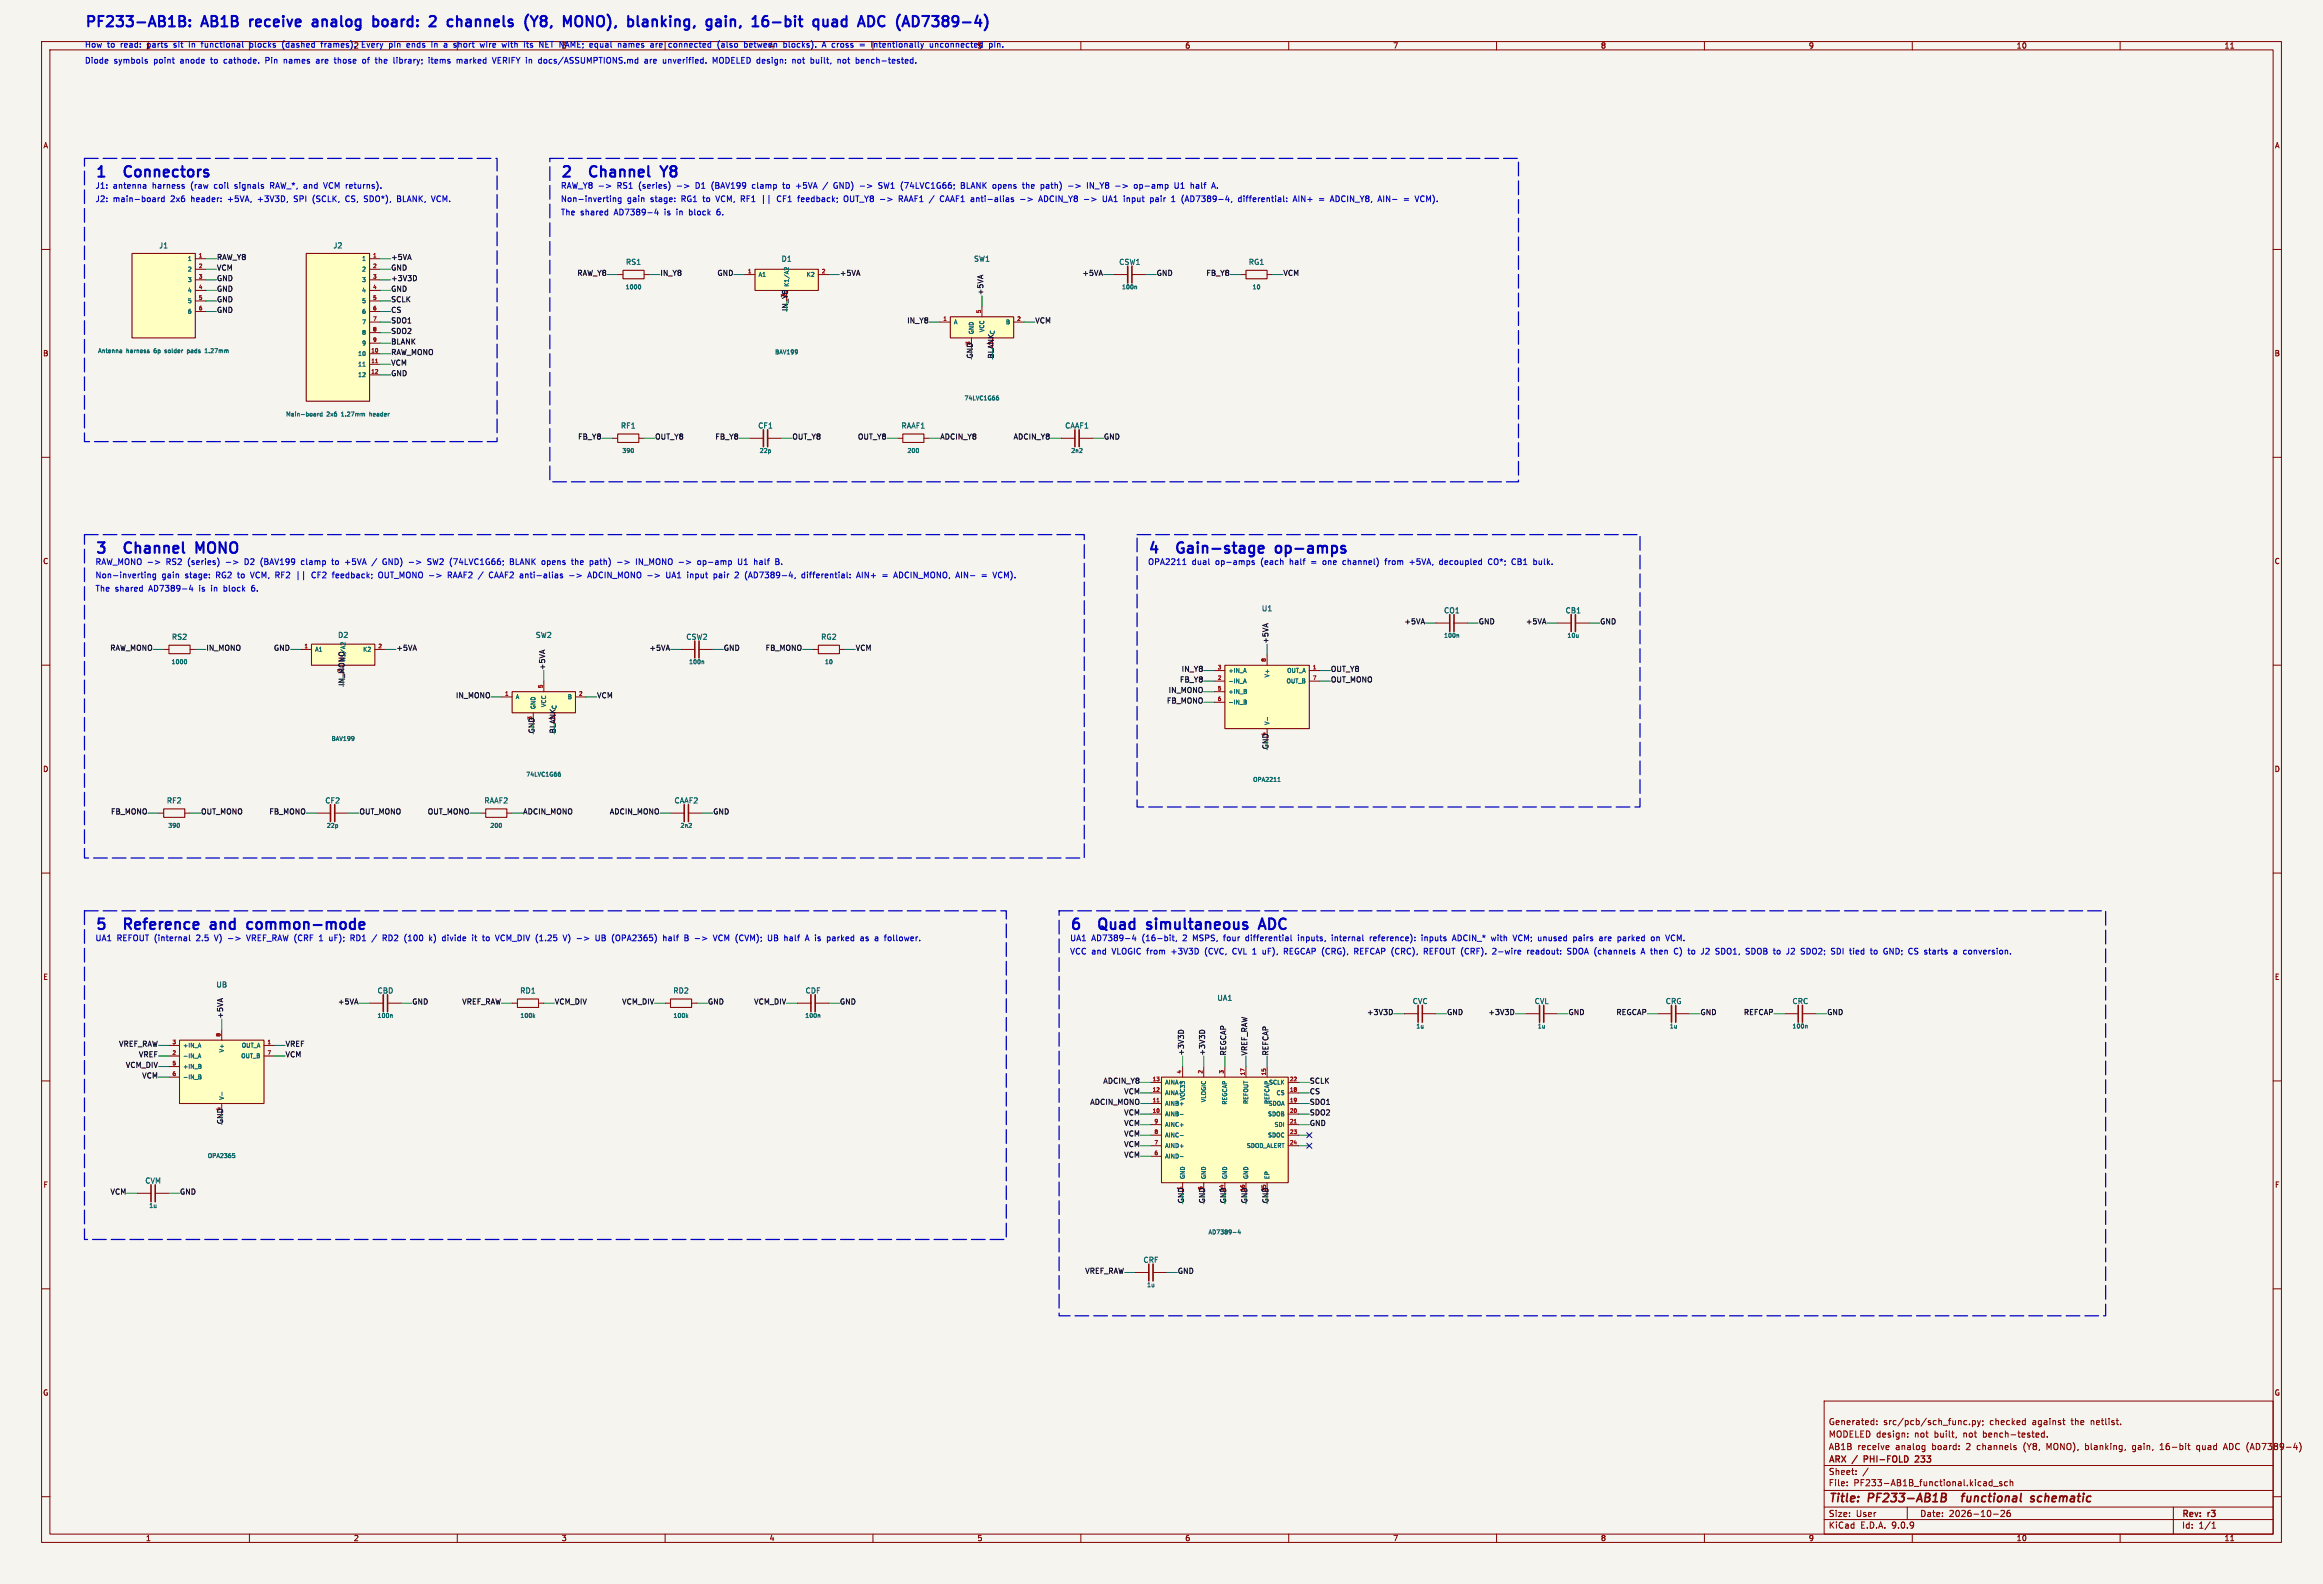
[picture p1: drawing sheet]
<svg xmlns="http://www.w3.org/2000/svg" width="559mm" height="381mm" viewBox="0 0 559 381" stroke-linecap="round" stroke-linejoin="round" font-family="sans-serif">
<defs><g id="words">
<g font-size="3.5" fill="#0000c2">
<text x="20.3" y="7.8">PF233-AB1B:</text>
<text x="48.8" y="7.8">AB1B</text>
<text x="61.2" y="7.8">receive</text>
<text x="77.4" y="7.8">analog</text>
<text x="92.9" y="7.8">board:</text>
<text x="107.6" y="7.8">2</text>
<text x="112.9" y="7.8">channels</text>
<text x="132.4" y="7.8">(Y8,</text>
<text x="142.7" y="7.8">MONO),</text>
<text x="159.2" y="7.8">blanking,</text>
<text x="179.1" y="7.8">gain,</text>
<text x="191.2" y="7.8">16-bit</text>
<text x="206.8" y="7.8">quad</text>
<text x="218.8" y="7.8">ADC</text>
<text x="228.8" y="7.8">(AD7389-4)</text>
<text x="22.9" y="43.9">1</text>
<text x="31.2" y="43.9">Connectors</text>
<text x="134.8" y="43.9">2</text>
<text x="143.1" y="43.9">Channel</text>
<text x="161.3" y="43.9">Y8</text>
<text x="22.9" y="134.4">3</text>
<text x="31.2" y="134.4">Channel</text>
<text x="49.4" y="134.4">MONO</text>
<text x="276.1" y="134.4">4</text>
<text x="284.4" y="134.4">Gain-stage</text>
<text x="309.1" y="134.4">op-amps</text>
<text x="22.9" y="224.9">5</text>
<text x="31.2" y="224.9">Reference</text>
<text x="52.9" y="224.9">and</text>
<text x="62.7" y="224.9">common-mode</text>
<text x="257.3" y="224.9">6</text>
<text x="265.6" y="224.9">Quad</text>
<text x="278.1" y="224.9">simultaneous</text>
<text x="306.2" y="224.9">ADC</text>
</g>
<g font-size="2.8" fill="#840000">
<text x="439.8" y="361.9">Title:</text>
<text x="449.5" y="361.9">PF233-AB1B</text>
<text x="473.6" y="361.9">functional</text>
<text x="491" y="361.9">schematic</text>
</g>
<g font-size="2.1" fill="#840000">
<text x="439.8" y="346">MODELED design:</text>
<text x="439.8" y="343">Generated:</text>
<text x="453" y="343">src/pcb/sch_func.py;</text>
<text x="460.6" y="346">not</text>
<text x="465.5" y="346">built,</text>
<text x="472.6" y="346">not</text>
<text x="477.4" y="346">bench-tested.</text>
<text x="478.7" y="343">checked</text>
<text x="489.1" y="343">against</text>
<text x="498.6" y="343">the</text>
<text x="503.4" y="343">netlist.</text>
<text x="439.8" y="352.2">ARX</text>
<text x="439.8" y="349">AB1B</text>
<text x="445.8" y="352.2">/</text>
<text x="446.8" y="349">receive</text>
<text x="449.1" y="352.2">PHI-FOLD</text>
<text x="456" y="349">analog</text>
<text x="462" y="352.2">233</text>
<text x="464.9" y="349">board:</text>
<text x="473.3" y="349">2</text>
<text x="476" y="349">channels</text>
<text x="487.3" y="349">(Y8,</text>
<text x="493" y="349">MONO),</text>
<text x="502.5" y="349">blanking,</text>
<text x="514" y="349">gain,</text>
<text x="520.8" y="349">16-bit</text>
<text x="529.7" y="349">quad</text>
<text x="536.5" y="349">ADC (AD7389-4)</text>
<text x="439.8" y="357.7">File:</text>
<text x="439.8" y="355">Sheet:</text>
<text x="445.9" y="357.7">PF233-AB1B_functional.kicad_sch</text>
<text x="439.8" y="365.1">Size:</text>
<text x="446.5" y="365.1">User</text>
<text x="461.8" y="365.1">Date:</text>
<text x="468.8" y="365.1">2026-10-26</text>
<text x="524.8" y="365.3">Rev:</text>
<text x="531.2" y="365.3">r3</text>
<text x="439.8" y="367.9">KiCad</text>
<text x="447.5" y="367.9">E.D.A.</text>
<text x="455.1" y="367.9">9.0.9</text>
<text x="524.8" y="367.9">Id:</text>
<text x="528.9" y="367.9">1/1</text>
</g>
<g font-size="1.9" fill="#0000c2">
<text x="20.3" y="11.8">How</text>
<text x="25.8" y="11.8">to</text>
<text x="29.1" y="11.8">read:</text>
<text x="42.2" y="11.8">sit</text>
<text x="46" y="11.8">in</text>
<text x="49.2" y="11.8">functional</text>
<text x="61" y="11.8">blocks</text>
<text x="68.9" y="11.8">(dashed</text>
<text x="78.5" y="11.8">frames).2</text>
<text x="88.5" y="11.8">Every</text>
<text x="95.2" y="11.8">pin</text>
<text x="99.6" y="11.8">ends</text>
<text x="105.8" y="11.8">in</text>
<text x="108.9" y="11.8">a</text>
<text x="111.4" y="11.8">short</text>
<text x="118" y="11.8">wire</text>
<text x="123.5" y="11.8">with</text>
<text x="128.9" y="11.8">its</text>
<text x="132.8" y="11.8">NET NAME; equal</text>
<text x="152.2" y="11.8">names</text>
<text x="160.2" y="11.8">are</text>
<text x="164.8" y="11.8">connected</text>
<text x="176.7" y="11.8">(also</text>
<text x="183.3" y="11.8">between</text>
<text x="192.9" y="11.8">blocks).</text>
<text x="202.5" y="11.8">A cross</text>
<text x="211.8" y="11.8">=</text>
<text x="214.7" y="11.8">intentionally</text>
<text x="229" y="11.8">unconnected</text>
<text x="20.3" y="15.6">Diode</text>
<text x="27.4" y="15.6">symbols</text>
<text x="37.1" y="15.6">point</text>
<text x="43.6" y="15.6">anode</text>
<text x="51.1" y="15.6">to</text>
<text x="54.4" y="15.6">cathode.</text>
<text x="64.6" y="15.6">Pin</text>
<text x="69.2" y="15.6">names</text>
<text x="77.1" y="15.6">are</text>
<text x="81.7" y="15.6">those</text>
<text x="88.6" y="15.6">of</text>
<text x="91.9" y="15.6">the</text>
<text x="96.4" y="15.6">library;</text>
<text x="105.1" y="15.6">items</text>
<text x="112" y="15.6">marked</text>
<text x="120.8" y="15.6">VERIFY in</text>
<text x="132.2" y="15.6">docs/ASSUMPTIONS.md</text>
<text x="157.9" y="15.6">are</text>
<text x="162.5" y="15.6">unverified.</text>
<text x="174.7" y="15.6">MODELED design:</text>
<text x="194.2" y="15.6">not</text>
<text x="198.7" y="15.6">built,</text>
<text x="205.4" y="15.6">not</text>
<text x="210" y="15.6">bench-tested.</text>
<text x="22.9" y="45.7">J1:</text>
<text x="27.2" y="45.7">antenna</text>
<text x="36.7" y="45.7">harness</text>
<text x="46.1" y="45.7">(raw</text>
<text x="51.9" y="45.7">coil</text>
<text x="57" y="45.7">signals</text>
<text x="65.7" y="45.7">RAW_*, and</text>
<text x="79" y="45.7">VCM returns).</text>
<text x="134.8" y="45.7">RAW_Y8 -&gt;</text>
<text x="148.6" y="45.7">RS1</text>
<text x="153.9" y="45.7">(series)</text>
<text x="167.9" y="45.7">D1</text>
<text x="171.9" y="45.7">(BAV199</text>
<text x="181.9" y="45.7">clamp</text>
<text x="189.4" y="45.7">to</text>
<text x="192.7" y="45.7">+5VA</text>
<text x="202.2" y="45.7">GND)</text>
<text x="208.6" y="45.7">-&gt;</text>
<text x="213.3" y="45.7">SW1 (74LVC1G66;</text>
<text x="233.5" y="45.7">BLANK</text>
<text x="241.3" y="45.7">opens</text>
<text x="248.7" y="45.7">the</text>
<text x="253.2" y="45.7">path)</text>
<text x="264.7" y="45.7">IN_Y8</text>
<text x="271.7" y="45.7">-&gt;</text>
<text x="276.4" y="45.7">op-amp</text>
<text x="286.3" y="45.7">U1</text>
<text x="290.3" y="45.7">half</text>
<text x="22.9" y="48.9">J2:</text>
<text x="27.2" y="48.9">main-board</text>
<text x="41.1" y="48.9">2x6</text>
<text x="46.2" y="48.9">header:</text>
<text x="55.2" y="48.9">+5VA,</text>
<text x="62.5" y="48.9">+3V3D,</text>
<text x="71.5" y="48.9">SPI</text>
<text x="76.1" y="48.9">(SCLK,</text>
<text x="84.2" y="48.9">CS,</text>
<text x="88.9" y="48.9">SDO*),</text>
<text x="97" y="48.9">BLANK,</text>
<text x="105.5" y="48.9">VCM.</text>
<text x="134.8" y="48.9">Non-inverting</text>
<text x="134.8" y="52.1">The</text>
<text x="139.6" y="52.1">shared</text>
<text x="147.8" y="52.1">AD7389-4</text>
<text x="150.9" y="48.9">gain</text>
<text x="156.6" y="48.9">stage:</text>
<text x="160.1" y="52.1">is</text>
<text x="163.1" y="52.1">in</text>
<text x="164.1" y="48.9">RG1</text>
<text x="166.3" y="52.1">block</text>
<text x="169.5" y="48.9">to</text>
<text x="172.8" y="48.9">VCM, RF1</text>
<text x="173.1" y="52.1">6.</text>
<text x="184.1" y="48.9">||</text>
<text x="188" y="48.9">CF1</text>
<text x="193.2" y="48.9">feedback;</text>
<text x="204.4" y="48.9">OUT_Y8 -&gt;</text>
<text x="218" y="48.9">RAAF1 /</text>
<text x="228.3" y="48.9">CAAF1 anti-alias</text>
<text x="252.6" y="48.9">ADCIN_Y8</text>
<text x="263.6" y="48.9">-&gt;</text>
<text x="268.3" y="48.9">UA1</text>
<text x="273.6" y="48.9">input</text>
<text x="280.1" y="48.9">pair</text>
<text x="285.4" y="48.9">1</text>
<text x="288" y="48.9">(AD7389-4,</text>
<text x="301.8" y="48.9">differential:</text>
<text x="315.2" y="48.9">AIN+</text>
<text x="321.6" y="48.9">=</text>
<text x="324.5" y="48.9">ADCIN_Y8,</text>
<text x="342.5" y="48.9">=</text>
<text x="345.5" y="48.9">VCM).</text>
<text x="22.9" y="136.2">RAW_MONO -&gt;</text>
<text x="40.1" y="136.2">RS2</text>
<text x="45.4" y="136.2">(series)</text>
<text x="59.4" y="136.2">D2</text>
<text x="63.4" y="136.2">(BAV199</text>
<text x="73.4" y="136.2">clamp</text>
<text x="80.9" y="136.2">to</text>
<text x="84.3" y="136.2">+5VA</text>
<text x="93.7" y="136.2">GND)</text>
<text x="100.1" y="136.2">-&gt;</text>
<text x="104.8" y="136.2">SW2 (74LVC1G66;</text>
<text x="125" y="136.2">BLANK</text>
<text x="132.8" y="136.2">opens</text>
<text x="140.2" y="136.2">the</text>
<text x="144.7" y="136.2">path)</text>
<text x="156.2" y="136.2">IN_MONO -&gt;</text>
<text x="171.4" y="136.2">op-amp</text>
<text x="181.3" y="136.2">U1</text>
<text x="185.3" y="136.2">half</text>
<text x="276.1" y="136.2">OPA2211</text>
<text x="286.7" y="136.2">dual</text>
<text x="292.5" y="136.2">op-amps</text>
<text x="303.5" y="136.2">(each</text>
<text x="310.6" y="136.2">half</text>
<text x="315.9" y="136.2">=</text>
<text x="318.9" y="136.2">one</text>
<text x="323.9" y="136.2">channel)</text>
<text x="334.3" y="136.2">from</text>
<text x="340.3" y="136.2">+5VA,</text>
<text x="347.7" y="136.2">decoupled</text>
<text x="359.6" y="136.2">CO*;</text>
<text x="365.5" y="136.2">CB1</text>
<text x="370.8" y="136.2">bulk.</text>
<text x="22.9" y="139.4">Non-inverting</text>
<text x="22.9" y="142.6">The</text>
<text x="27.6" y="142.6">shared</text>
<text x="35.9" y="142.6">AD7389-4</text>
<text x="38.9" y="139.4">gain</text>
<text x="44.6" y="139.4">stage:</text>
<text x="48.1" y="142.6">is</text>
<text x="51.2" y="142.6">in</text>
<text x="52.2" y="139.4">RG2</text>
<text x="54.3" y="142.6">block</text>
<text x="57.6" y="139.4">to</text>
<text x="60.9" y="139.4">VCM, RF2</text>
<text x="61.2" y="142.6">6.</text>
<text x="72.2" y="139.4">||</text>
<text x="76.1" y="139.4">CF2</text>
<text x="81.3" y="139.4">feedback;</text>
<text x="92.5" y="139.4">OUT_MONO -&gt;</text>
<text x="109.5" y="139.4">RAAF2 /</text>
<text x="119.8" y="139.4">CAAF2 anti-alias</text>
<text x="144.1" y="139.4">ADCIN_MONO -&gt;</text>
<text x="163.3" y="139.4">UA1</text>
<text x="168.5" y="139.4">input</text>
<text x="175" y="139.4">pair</text>
<text x="180.4" y="139.4">2</text>
<text x="182.9" y="139.4">(AD7389-4,</text>
<text x="196.8" y="139.4">differential:</text>
<text x="210.2" y="139.4">AIN+</text>
<text x="216.5" y="139.4">=</text>
<text x="219.5" y="139.4">ADCIN_MONO, AIN-</text>
<text x="240.9" y="139.4">=</text>
<text x="243.9" y="139.4">VCM).</text>
<text x="22.9" y="226.7">UA1</text>
<text x="28.1" y="226.7">REFOUT (internal</text>
<text x="47.5" y="226.7">2.5</text>
<text x="52" y="226.7">V)</text>
<text x="55.4" y="226.7">-&gt;</text>
<text x="60.1" y="226.7">VREF_RAW (CRF</text>
<text x="80.5" y="226.7">uF);</text>
<text x="85.8" y="226.7">RD1</text>
<text x="91.1" y="226.7">/</text>
<text x="93.9" y="226.7">RD2</text>
<text x="99.2" y="226.7">(100</text>
<text x="105.4" y="226.7">k)</text>
<text x="108.7" y="226.7">divide</text>
<text x="116.1" y="226.7">it</text>
<text x="118.8" y="226.7">to</text>
<text x="122.1" y="226.7">VCM_DIV (1.25</text>
<text x="142.1" y="226.7">-&gt;</text>
<text x="146.8" y="226.7">UB</text>
<text x="150.9" y="226.7">(OPA2365)</text>
<text x="163.4" y="226.7">half</text>
<text x="168.8" y="226.7">B -&gt;</text>
<text x="176.1" y="226.7">VCM (CVM);</text>
<text x="189.5" y="226.7">UB</text>
<text x="193.6" y="226.7">half</text>
<text x="199" y="226.7">A is</text>
<text x="204.4" y="226.7">parked</text>
<text x="212.7" y="226.7">as</text>
<text x="216.3" y="226.7">a</text>
<text x="218.8" y="226.7">follower.</text>
<text x="257.3" y="226.7">UA1</text>
<text x="262.6" y="226.7">AD7389-4</text>
<text x="274.8" y="226.7">(16-bit,</text>
<text x="284.8" y="226.7">2</text>
<text x="287.4" y="226.7">MSPS,</text>
<text x="294.9" y="226.7">four</text>
<text x="300.4" y="226.7">differential</text>
<text x="313.2" y="226.7">inputs,</text>
<text x="321.5" y="226.7">internal</text>
<text x="330.8" y="226.7">reference):</text>
<text x="343.4" y="226.7">inputs</text>
<text x="351.1" y="226.7">ADCIN_*</text>
<text x="360.6" y="226.7">with</text>
<text x="366" y="226.7">VCM; unused</text>
<text x="380.8" y="226.7">pairs</text>
<text x="387.2" y="226.7">are</text>
<text x="391.8" y="226.7">parked</text>
<text x="400" y="226.7">on</text>
<text x="403.8" y="226.7">VCM.</text>
<text x="257.3" y="229.9">VCC and</text>
<text x="267.6" y="229.9">VLOGIC from</text>
<text x="282.2" y="229.9">+3V3D</text>
<text x="290.4" y="229.9">(CVC,</text>
<text x="297.2" y="229.9">CVL 1</text>
<text x="304.8" y="229.9">uF),</text>
<text x="310.1" y="229.9">REGCAP (CRG),</text>
<text x="327.4" y="229.9">REFCAP (CRC),</text>
<text x="344.5" y="229.9">REFOUT (CRF).</text>
<text x="361.4" y="229.9">2-wire</text>
<text x="369.9" y="229.9">readout:</text>
<text x="379.7" y="229.9">SDOA (channels</text>
<text x="397.9" y="229.9">A then</text>
<text x="406.1" y="229.9">C)</text>
<text x="409.7" y="229.9">to</text>
<text x="413" y="229.9">J2</text>
<text x="416.6" y="229.9">SDO1,</text>
<text x="424.1" y="229.9">SDOB to</text>
<text x="434.2" y="229.9">J2</text>
<text x="437.9" y="229.9">SDO2;</text>
<text x="445.3" y="229.9">SDI</text>
<text x="450" y="229.9">tied</text>
<text x="455.1" y="229.9">to</text>
<text x="458.4" y="229.9">GND; CS starts</text>
<text x="475.8" y="229.9">a</text>
<text x="478.4" y="229.9">conversion.</text>
</g>
<g font-size="1.8" fill="#0000c2">
<text x="35" y="11.9">1parts</text>
<text x="185" y="11.9">4</text>
<text x="235" y="11.9">5</text>
</g>
<g font-size="1.8" fill="#840000">
<text x="135" y="11.9">3</text>
<text x="285" y="11.9">6</text>
<text x="335" y="11.9">7</text>
<text x="385" y="11.9">8</text>
<text x="435" y="11.9">9</text>
<text x="485" y="11.9">10</text>
<text x="535" y="11.9">11</text>
<text x="10.3" y="35.9">A</text>
<text x="547.1" y="35.9">A</text>
<text x="10.3" y="85.9">B</text>
<text x="547.1" y="85.9">B</text>
<text x="10.3" y="135.9">C</text>
<text x="547.1" y="135.9">C</text>
<text x="10.3" y="185.9">D</text>
<text x="547.1" y="185.9">D</text>
<text x="10.3" y="235.9">E</text>
<text x="547.1" y="235.9">E</text>
<text x="10.3" y="285.9">F</text>
<text x="547.1" y="285.9">F</text>
<text x="10.3" y="335.9">G</text>
<text x="547.1" y="335.9">G</text>
<text x="35" y="370.9">1</text>
<text x="85" y="370.9">2</text>
<text x="135" y="370.9">3</text>
<text x="185" y="370.9">4</text>
<text x="235" y="370.9">5</text>
<text x="285" y="370.9">6</text>
<text x="335" y="370.9">7</text>
<text x="385" y="370.9">8</text>
<text x="435" y="370.9">9</text>
<text x="485" y="370.9">10</text>
<text x="535" y="370.9">11</text>
</g>
<g font-size="1.8" fill="#006464">
<text x="38.2" y="59.9">J1</text>
<text x="80.1" y="59.9">J2</text>
<text x="150.5" y="63.9">RS1</text>
<text x="187.9" y="63.1">D1</text>
<text x="234.2" y="63.1">SW1</text>
<text x="269.1" y="63.9">CSW1</text>
<text x="300.3" y="63.9">RG1</text>
<text x="149.2" y="103.3">RF1</text>
<text x="182.3" y="103.3">CF1</text>
<text x="216.7" y="103.3">RAAF1</text>
<text x="256.1" y="103.3">CAAF1</text>
<text x="303.4" y="147.2">U1</text>
<text x="347.2" y="147.7">CO1</text>
<text x="376.5" y="147.7">CB1</text>
<text x="41.2" y="154.1">RS2</text>
<text x="81.2" y="153.6">D2</text>
<text x="128.8" y="153.6">SW2</text>
<text x="165" y="154.1">CSW2</text>
<text x="197.4" y="154.1">RG2</text>
<text x="40" y="193.4">RF2</text>
<text x="78.1" y="193.4">CF2</text>
<text x="116.4" y="193.4">RAAF2</text>
<text x="162.1" y="193.4">CAAF2</text>
<text x="51.9" y="237.7">UB</text>
<text x="90.7" y="239.2">CBD</text>
<text x="125" y="239.2">RD1</text>
<text x="161.9" y="239.2">RD2</text>
<text x="193.7" y="239.2">CDF</text>
<text x="292.7" y="240.9">UA1</text>
<text x="339.7" y="241.7">CVC</text>
<text x="369" y="241.7">CVL</text>
<text x="400.6" y="241.7">CRG</text>
<text x="431.1" y="241.7">CRC</text>
<text x="34.8" y="284.9">CVM</text>
<text x="274.9" y="303.9">CRF</text>
</g>
<g font-size="1.8" fill="#0f0f0f">
<text x="52.1" y="65.3">VCM</text>
<text x="52.1" y="62.7">RAW_Y8</text>
<text x="94" y="65.3">GND</text>
<text x="94" y="62.7">+5VA</text>
<text x="52.1" y="67.8">GND</text>
<text x="52.1" y="70.4">GND</text>
<text x="94" y="70.4">GND</text>
<text x="94" y="67.8">+3V3D</text>
<text x="138.8" y="66.6">RAW_Y8</text>
<text x="158.7" y="66.6">IN_Y8</text>
<text x="172.5" y="66.6">GND</text>
<text x="201.9" y="66.6">+5VA</text>
<text x="236.7" y="71.1" transform="rotate(-90 236.7 71.1)">+5VA</text>
<text x="260.3" y="66.6">+5VA</text>
<text x="278.1" y="66.6">GND</text>
<text x="290.1" y="66.6">FB_Y8</text>
<text x="308.6" y="66.6">VCM</text>
<text x="52.1" y="72.9">GND</text>
<text x="52.1" y="75.4">GND</text>
<text x="94" y="72.9">SCLK</text>
<text x="94" y="75.4">CS</text>
<text x="94" y="78">SDO1</text>
<text x="218.1" y="78">IN_Y8</text>
<text x="248.9" y="78">VCM</text>
<text x="94" y="83.1">BLANK</text>
<text x="94" y="80.5">SDO2</text>
<text x="94" y="85.6">RAW_MONO</text>
<text x="94" y="88.1">VCM</text>
<text x="94" y="90.7">GND</text>
<text x="139" y="105.9">FB_Y8</text>
<text x="157.5" y="105.9">OUT_Y8</text>
<text x="172" y="105.9">FB_Y8</text>
<text x="190.5" y="105.9">OUT_Y8</text>
<text x="206.3" y="105.9">OUT_Y8</text>
<text x="226.1" y="105.9">ADCIN_Y8</text>
<text x="243.7" y="105.9">ADCIN_Y8</text>
<text x="265.4" y="105.9">GND</text>
<text x="305.3" y="154.9" transform="rotate(-90 305.3 154.9)">+5VA</text>
<text x="337.7" y="150.4">+5VA</text>
<text x="355.6" y="150.4">GND</text>
<text x="366.9" y="150.4">+5VA</text>
<text x="384.8" y="150.4">GND</text>
<text x="26.4" y="156.7">RAW_MONO</text>
<text x="49.5" y="156.7">IN_MONO</text>
<text x="65.8" y="156.7">GND</text>
<text x="95.2" y="156.7">+5VA</text>
<text x="131.3" y="161.3" transform="rotate(-90 131.3 161.3)">+5VA</text>
<text x="156.1" y="156.7">+5VA</text>
<text x="174" y="156.7">GND</text>
<text x="184.1" y="156.7">FB_MONO</text>
<text x="205.7" y="156.7">VCM</text>
<text x="284.2" y="161.8">IN_Y8</text>
<text x="320" y="161.8">OUT_Y8</text>
<text x="281" y="166.9">IN_MONO</text>
<text x="283.7" y="164.3">FB_Y8</text>
<text x="320" y="164.3">OUT_MONO</text>
<text x="109.6" y="168.2">IN_MONO</text>
<text x="143.5" y="168.2">VCM</text>
<text x="280.6" y="169.4">FB_MONO</text>
<text x="26.6" y="196.1">FB_MONO</text>
<text x="48.3" y="196.1">OUT_MONO</text>
<text x="64.7" y="196.1">FB_MONO</text>
<text x="86.4" y="196.1">OUT_MONO</text>
<text x="102.8" y="196.1">OUT_MONO</text>
<text x="125.7" y="196.1">ADCIN_MONO</text>
<text x="146.6" y="196.1">ADCIN_MONO</text>
<text x="171.4" y="196.1">GND</text>
<text x="53.9" y="245.1" transform="rotate(-90 53.9 245.1)">+5VA</text>
<text x="81.2" y="241.8">+5VA</text>
<text x="99.1" y="241.8">GND</text>
<text x="111.1" y="241.8">VREF_RAW</text>
<text x="133.3" y="241.8">VCM_DIV</text>
<text x="149.5" y="241.8">VCM_DIV</text>
<text x="170.2" y="241.8">GND</text>
<text x="181.3" y="241.8">VCM_DIV</text>
<text x="201.9" y="241.8">GND</text>
<text x="328.7" y="244.4">+3V3D</text>
<text x="348" y="244.4">GND</text>
<text x="357.9" y="244.4">+3V3D</text>
<text x="377.2" y="244.4">GND</text>
<text x="388.7" y="244.4">REGCAP</text>
<text x="408.9" y="244.4">GND</text>
<text x="419.4" y="244.4">REFCAP</text>
<text x="439.4" y="244.4">GND</text>
<text x="28.5" y="252">VREF_RAW</text>
<text x="68.6" y="252">VREF</text>
<text x="30.2" y="257.1">VCM_DIV</text>
<text x="33.3" y="254.5">VREF</text>
<text x="68.6" y="254.5">VCM</text>
<text x="285" y="254" transform="rotate(-90 285 254)">+3V3D</text>
<text x="290.1" y="254" transform="rotate(-90 290.1 254)">+3V3D</text>
<text x="295.2" y="254" transform="rotate(-90 295.2 254)">REGCAP</text>
<text x="300.2" y="254" transform="rotate(-90 300.2 254)">VREF_RAW</text>
<text x="305.3" y="254" transform="rotate(-90 305.3 254)">REFCAP</text>
<text x="34.1" y="259.6">VCM</text>
<text x="265.3" y="260.9">ADCIN_Y8</text>
<text x="270.3" y="263.4">VCM</text>
<text x="315" y="260.9">SCLK</text>
<text x="315" y="263.4">CS</text>
<text x="262.1" y="265.9">ADCIN_MONO</text>
<text x="270.3" y="268.5">VCM</text>
<text x="315" y="268.5">SDO2</text>
<text x="315" y="265.9">SDO1</text>
<text x="270.3" y="271">VCM</text>
<text x="270.3" y="273.6">VCM</text>
<text x="315" y="271">GND</text>
<text x="270.3" y="276.1">VCM</text>
<text x="270.3" y="278.6">VCM</text>
<text x="26.5" y="287.5">VCM</text>
<text x="43.2" y="287.5">GND</text>
<text x="260.9" y="306.6">VREF_RAW</text>
<text x="283.2" y="306.6">GND</text>
</g>
<g font-size="1.8" fill="#009600">
<text x="189.7" y="74.9" transform="rotate(-90 189.7 74.9)">IN_Y8</text>
<text x="234.2" y="86.4" transform="rotate(-90 234.2 86.4)">GND</text>
<text x="239.3" y="86.4" transform="rotate(-90 239.3 86.4)">BLANK</text>
<text x="83.1" y="165.1" transform="rotate(-90 83.1 165.1)">IN_MONO</text>
<text x="128.8" y="176.5" transform="rotate(-90 128.8 176.5)">GND</text>
<text x="133.9" y="176.5" transform="rotate(-90 133.9 176.5)">BLANK</text>
<text x="305.3" y="180.3" transform="rotate(-90 305.3 180.3)">GND</text>
<text x="53.9" y="270.5" transform="rotate(-90 53.9 270.5)">GND</text>
<text x="285" y="289.6" transform="rotate(-90 285 289.6)">GND</text>
<text x="290.1" y="289.6" transform="rotate(-90 290.1 289.6)">GND</text>
<text x="295.2" y="289.6" transform="rotate(-90 295.2 289.6)">GND</text>
<text x="300.2" y="289.6" transform="rotate(-90 300.2 289.6)">GND</text>
<text x="305.3" y="289.6" transform="rotate(-90 305.3 289.6)">GND</text>
</g>
<g font-size="1.4" fill="#006464">
<text x="45" y="63">1</text>
<text x="45" y="65.5">2</text>
<text x="86.9" y="63">1</text>
<text x="86.9" y="65.5">2</text>
<text x="45" y="68">3</text>
<text x="45" y="70.6">4</text>
<text x="86.9" y="68">3</text>
<text x="86.9" y="70.6">4</text>
<text x="150.4" y="69.8">1000</text>
<text x="182.4" y="66.8">A1</text>
<text x="190" y="69.1" transform="rotate(-90 190 69.1)">K1/A2</text>
<text x="193.9" y="66.8">K2</text>
<text x="269.8" y="69.8">100n</text>
<text x="301.2" y="69.8">10</text>
<text x="45" y="73.1">5</text>
<text x="45" y="75.7">6</text>
<text x="86.9" y="73.1">5</text>
<text x="86.9" y="75.7">6</text>
<text x="86.9" y="78.2">7</text>
<text x="86.9" y="80.7">8</text>
<text x="86.9" y="83.3">9</text>
<text x="229.4" y="78.2">A</text>
<text x="234.4" y="80.5" transform="rotate(-90 234.4 80.5)">GND</text>
<text x="236.9" y="80.1" transform="rotate(-90 236.9 80.1)">VCC</text>
<text x="239.5" y="80.5" transform="rotate(-90 239.5 80.5)">C</text>
<text x="241.8" y="78.2">B</text>
<text x="23.5" y="85.1">Antenna</text>
<text x="30.4" y="85.1">harness</text>
<text x="37.2" y="85.1">6p</text>
<text x="40.1" y="85.1">solder</text>
<text x="45.7" y="85.1">pads</text>
<text x="50.3" y="85.1">1.27mm</text>
<text x="86" y="85.8">10</text>
<text x="86" y="88.4">11</text>
<text x="186.3" y="85.4">BAV199</text>
<text x="86" y="90.9">12</text>
<text x="68.7" y="100.4">Main-board</text>
<text x="78.6" y="100.4">2x6</text>
<text x="82.3" y="100.4">1.27mm</text>
<text x="89.4" y="100.4">header</text>
<text x="231.9" y="96.5">74LVC1G66</text>
<text x="149.6" y="109.1">390</text>
<text x="182.6" y="109.1">22p</text>
<text x="218.2" y="109.1">200</text>
<text x="257.5" y="109.1">2n2</text>
<text x="347.2" y="153.6">100n</text>
<text x="376.9" y="153.6">10u</text>
<text x="41.1" y="159.9">1000</text>
<text x="75.7" y="156.9">A1</text>
<text x="87.2" y="156.9">K2</text>
<text x="165.6" y="159.9">100n</text>
<text x="198.3" y="159.9">10</text>
<text x="295.4" y="162">+IN_A</text>
<text x="295.4" y="164.6">-IN_A</text>
<text x="295.4" y="167.1">+IN_B</text>
<text x="305.5" y="163.1" transform="rotate(-90 305.5 163.1)">V+</text>
<text x="309.3" y="164.6">OUT_B</text>
<text x="309.5" y="162">OUT_A</text>
<text x="124" y="168.4">A</text>
<text x="129" y="170.7" transform="rotate(-90 129 170.7)">GND</text>
<text x="131.5" y="170.2" transform="rotate(-90 131.5 170.2)">VCC</text>
<text x="134.1" y="170.7" transform="rotate(-90 134.1 170.7)">C</text>
<text x="136.4" y="168.4">B</text>
<text x="295.4" y="169.6">-IN_B</text>
<text x="79.6" y="178.4">BAV199</text>
<text x="305.5" y="174.5" transform="rotate(-90 305.5 174.5)">V-</text>
<text x="126.5" y="187">74LVC1G66</text>
<text x="301.3" y="188.2">OPA2211</text>
<text x="40.4" y="199.3">390</text>
<text x="78.5" y="199.3">22p</text>
<text x="117.8" y="199.3">200</text>
<text x="163.6" y="199.3">2n2</text>
<text x="90.7" y="245">100n</text>
<text x="125" y="245">100k</text>
<text x="161.9" y="245">100k</text>
<text x="193.6" y="245">100n</text>
<text x="340.6" y="247.6">1u</text>
<text x="369.8" y="247.6">1u</text>
<text x="401.5" y="247.6">1u</text>
<text x="431.1" y="247.6">100n</text>
<text x="43.9" y="252.2">+IN_A</text>
<text x="43.9" y="254.7">-IN_A</text>
<text x="43.9" y="257.3">+IN_B</text>
<text x="54.1" y="253.3" transform="rotate(-90 54.1 253.3)">V+</text>
<text x="57.9" y="254.7">OUT_B</text>
<text x="58" y="252.2">OUT_A</text>
<text x="43.9" y="259.8">-IN_B</text>
<text x="280.2" y="261.1">AINA+</text>
<text x="280.2" y="263.6">AINA-</text>
<text x="305.1" y="261.1">SCLK</text>
<text x="306.9" y="263.6">CS</text>
<text x="54.1" y="264.7" transform="rotate(-90 54.1 264.7)">V-</text>
<text x="280.2" y="266.2">AINB+</text>
<text x="280.2" y="268.7">AINB-</text>
<text x="285.2" y="264.9" transform="rotate(-90 285.2 264.9)">VCC33</text>
<text x="290.3" y="265.3" transform="rotate(-90 290.3 265.3)">VLOGIC</text>
<text x="295.4" y="265.9" transform="rotate(-90 295.4 265.9)">REGCAP</text>
<text x="300.4" y="265.7" transform="rotate(-90 300.4 265.7)">REFOUT</text>
<text x="304.9" y="268.7">SDOB</text>
<text x="305" y="266.2">SDOA</text>
<text x="305.5" y="265.7" transform="rotate(-90 305.5 265.7)">REFCAP</text>
<text x="280.2" y="271.2">AINC+</text>
<text x="280.2" y="273.8">AINC-</text>
<text x="304.9" y="273.8">SDOC</text>
<text x="306.4" y="271.2">SDI</text>
<text x="49.9" y="278.7">OPA2365</text>
<text x="280.2" y="276.3">AIND+</text>
<text x="280.2" y="278.9">AIND-</text>
<text x="299.8" y="276.3">SDOD_ALERT</text>
<text x="285.2" y="283.7" transform="rotate(-90 285.2 283.7)">GND</text>
<text x="290.3" y="283.7" transform="rotate(-90 290.3 283.7)">GND</text>
<text x="295.4" y="283.7" transform="rotate(-90 295.4 283.7)">GND</text>
<text x="300.4" y="283.7" transform="rotate(-90 300.4 283.7)">GND</text>
<text x="305.5" y="283.7" transform="rotate(-90 305.5 283.7)">EP</text>
<text x="35.8" y="290.7">1u</text>
<text x="290.6" y="297.1">AD7389-4</text>
<text x="275.8" y="309.8">1u</text>
</g>
<text font-size="1.4" fill="#0f0f0f" x="83.3" y="159.3" transform="rotate(-90 83.3 159.3)">K1/A2</text>
<g font-size="1.3" fill="#a90000">
<text x="47.7" y="62">1</text>
<text x="47.7" y="64.5">2</text>
<text x="89.6" y="62">1</text>
<text x="89.6" y="64.5">2</text>
<text x="179.8" y="65.8">1</text>
<text x="197.6" y="65.8">2</text>
<text x="47.7" y="67.1">3</text>
<text x="47.7" y="69.6">4</text>
<text x="89.6" y="67.1">3</text>
<text x="89.6" y="69.6">4</text>
<text x="47.7" y="72.1">5</text>
<text x="47.7" y="74.7">6</text>
<text x="89.6" y="72.1">5</text>
<text x="89.6" y="74.7">6</text>
<text x="89.6" y="77.2">7</text>
<text x="226.8" y="77.2">1</text>
<text x="236" y="75.5" transform="rotate(-90 236 75.5)">5</text>
<text x="244.5" y="77.2">2</text>
<text x="89.6" y="79.8">8</text>
<text x="89.6" y="82.3">9</text>
<text x="238.5" y="83.1" transform="rotate(-90 238.5 83.1)">4</text>
<text x="89.2" y="84.8">10</text>
<text x="89.2" y="87.4">11</text>
<text x="89.2" y="89.9">12</text>
<text x="73.1" y="156">1</text>
<text x="90.9" y="156">2</text>
<text x="292.8" y="161">3</text>
<text x="304.5" y="159.3" transform="rotate(-90 304.5 159.3)">8</text>
<text x="315.7" y="161">1</text>
<text x="121.4" y="167.4">1</text>
<text x="130.6" y="165.7" transform="rotate(-90 130.6 165.7)">5</text>
<text x="139.1" y="167.4">2</text>
<text x="292.8" y="163.6">2</text>
<text x="292.8" y="166.1">5</text>
<text x="315.7" y="163.6">7</text>
<text x="133.1" y="173.3" transform="rotate(-90 133.1 173.3)">4</text>
<text x="292.8" y="168.7">6</text>
<text x="41.3" y="251.2">3</text>
<text x="53.1" y="249.5" transform="rotate(-90 53.1 249.5)">8</text>
<text x="64.2" y="251.2">1</text>
<text x="41.3" y="253.7">2</text>
<text x="41.3" y="256.3">5</text>
<text x="64.2" y="253.7">7</text>
<text x="41.3" y="258.8">6</text>
<text x="277.1" y="260.1">13</text>
<text x="277.1" y="262.6">12</text>
<text x="284.2" y="258.4" transform="rotate(-90 284.2 258.4)">4</text>
<text x="289.3" y="258.4" transform="rotate(-90 289.3 258.4)">2</text>
<text x="294.4" y="258.4" transform="rotate(-90 294.4 258.4)">3</text>
<text x="299.5" y="258.8" transform="rotate(-90 299.5 258.8)">17</text>
<text x="304.5" y="258.8" transform="rotate(-90 304.5 258.8)">15</text>
<text x="310.2" y="260.1">22</text>
<text x="310.2" y="262.6">18</text>
<text x="277.1" y="265.2">11</text>
<text x="277.1" y="267.7">10</text>
<text x="310.2" y="265.2">19</text>
<text x="310.2" y="267.7">20</text>
<text x="277.6" y="270.3">9</text>
<text x="277.6" y="272.8">8</text>
<text x="277.6" y="275.3">7</text>
<text x="310.2" y="270.3">21</text>
<text x="310.2" y="272.8">23</text>
<text x="310.2" y="275.3">24</text>
<text x="277.6" y="277.9">6</text>
</g>
<g font-size="1.3" fill="#0f0f0f">
<text x="189" y="71.7" transform="rotate(-90 189 71.7)">3</text>
<text x="233.4" y="83.1" transform="rotate(-90 233.4 83.1)">3</text>
<text x="82.3" y="161.9" transform="rotate(-90 82.3 161.9)">3</text>
<text x="128" y="173.3" transform="rotate(-90 128 173.3)">3</text>
<text x="304.5" y="177.1" transform="rotate(-90 304.5 177.1)">4</text>
<text x="53.1" y="267.3" transform="rotate(-90 53.1 267.3)">4</text>
<text x="284.2" y="286.3" transform="rotate(-90 284.2 286.3)">1</text>
<text x="289.3" y="286.3" transform="rotate(-90 289.3 286.3)">5</text>
<text x="294.4" y="286.7" transform="rotate(-90 294.4 286.7)">14</text>
<text x="299.5" y="286.7" transform="rotate(-90 299.5 286.7)">16</text>
<text x="304.5" y="286.7" transform="rotate(-90 304.5 286.7)">25</text>
</g>
</g></defs>
<path d="M0 0h558.8v381h-558.8z" fill="#f5f4ef" stroke="#f5f4ef" stroke-width=".24"/>
<g fill="none" stroke="#840000" stroke-width=".24">
<path d="M10 10h538.8v361h-538.8zM12 12h534.8v357h-534.8zM60 10v2M110 10v2M160 10v2M260 10v2M310 10v2M360 10v2M410 10v2M460 10v2M510 10v2M536.6 11.6h.7"/>
<path d="M10 60h2M148.6 66h1.3M154.9 66h1.3M546.8 60h2M10 110h2M147.3 105.4h1.3M153.7 105.4h1.2M546.8 110h2M10 160h2M546.8 160h2M10 210h2M546.8 210h2"/>
<path d="M10 260h2M191.8 241.3h3.3M196.1 241.3h3.3M546.8 260h2M10 310h2M546.8 310h2M438.8 337h108v32h-108zM10 360h2M438.8 358.5h108M438.8 352.5h108M444.3 357.2v.2M444.3 356.5v.1"/>
<path d="M446.5 354.5v.2M446.5 353.8v.1M449.4 353.1l-1.3 1.9M451.5 342.5v.2M451.5 341.8v.1M454.2 347.7l.2 .3-.7 .2M454.3 348.6l-.1 .1M458.9 345.5v.2M458.9 344.8v.1M462.9 347.7l.1 .1M463 347.7v1.2l-.1 .2M463 348.6l-.1 .1"/>
<path d="M470.6 345.6l-.1 .3M472.5 342.6h.6M472.5 341.8h.6M473.8 342.5v.2M474.5 341.8l.4-.1 .3 .3-.2 .6h-.5M474.5 341.7v1.5M475.7 341.7l.3 1M476 342.7l-.3 .5M476.4 341.7l-.4 1M477 341.8v.1M477 342.6l-.1 .3M478.6 357.3h.6"/>
<path d="M478.6 356.5h.6M479.2 355.9v1.5M479.5 357.5h1.2M481.5 356.5l-.3-.1-.2 .2v.2l.5 .2v.3h-.5M482.9 356.5l-.4-.1-.3 .3 .1 .6h.6M483.5 356.5h.6l.1 .9M483.5 355.9v1.5M485 348.3v.3M487 341.7l.2 .1M487.2 341.2v1.5M487.2 342.6l-.2 .1M491.8 344.2v1.5"/>
<path d="M491.8 344.8l-.5-.1-.3 .3 .2 .6h.6M492.5 345.5v.2M492.9 348.3l-.5-1.1v1.5M496.2 341.7h.6M496.5 342.6l.3 .1M501.7 347.2v1.5M501.7 348.6l.4 .1M502.1 347.7l-.4 .1M510.1 342.5v.2M513 349.1l.4 .1M513.5 347.7l-.4 .1-.1 .2v.5l.5 .2M519.6 348.7h.9"/>
<path d="M519.6 347.6l.4-.4v1.5M526.3 347.7h.5M526.7 348.7h.1M529.1 347.8l-.4-.1-.3 .3 .1 .6h.6M534.8 348.7l.5-1.5 .5 1.5M535 348.3h.7M546.8 360h2M553.4 347.4l.1 .6-.1 .8M60 369v2M110 369v2M160 369v2M210 369v2"/>
<path d="M260 369v2M310 369v2M360 369v2M410 369v2M438.8 365.5h108M438.8 362.5h108M458.8 362.5v3M460 369v2M479.5 364.2h1.2M481.3 363.4l.6-.1 .3 .4-.9 1.1h.9M483.5 363.3l-.5 .1-.2 .2v.9l.2 .3 .5-.2 .1-.5-.1-.2h-.5l-.2 .2M510 369v2"/>
<path d="M522.8 362.5v6.5M532.1 367.6h.9M532.1 366.5l.4-.4v1.5M536.6 370.6h.7"/>
</g>
<path d="M467.2 359.2h.6l.3 .2v.4l-.4 .4M471.8 359.9h.8M472.7 359.2l-.5 .3-.2 1.7M489.3 360a.49 .49 0 0 0-.7 .3l.2 .2 .5 .1v.3l-.3 .3-.6-.1M467 360.2h.7M467.7 360.2l.4 .3-.1 .5-.3 .2h-.8M490.3 360.1l-.2 .7 .2 .3" fill="none" stroke="#840000" stroke-width=".4"/>
<path d="M448.4 351h.6M449 350.2h-.6v1.5M461.4 350.2h-.5l-.2 .1M461.5 350.8l-.9 .9h1" fill="none" stroke="#840000" stroke-width=".3"/>
<path d="M195.1 239.3v4M196.1 239.3v4" fill="none" stroke="#840000" stroke-width=".38"/>
<path d="M153.9 68.5a.63 .63 0 0 1 0 1M152.3 108.1v.6M196.9 244.1l.3 .1v.6" fill="none" stroke="#006464" stroke-width=".24"/>
<path d="M149.9 65h5v2.1h-5zM148.6 104.4h5.1v2h-5.1z" fill="none" stroke="#840000" stroke-width=".25"/>
<path d="M31.7 61h15.3v20.3h-15.3z" fill="#ffffc2"/>
<path d="M31.7 61h15.3v20.3h-15.3z" fill="none" stroke="#840000" stroke-width=".25"/>
<path d="M47 62.2h2.5M47 64.8h2.5M47 67.3h2.5M47 69.9h2.5M47 72.4h2.5M47 74.9h2.5" fill="none" stroke="#840000" stroke-width=".24"/>
<path d="M28.9 84.2h.3l.1 .7M29.3 84.8l-.4 .1M29.3 84.4l-.4 .1M35.8 84.5l.1 .2-.1 .2M35.8 84.2h.1M39.7 84.8l.1 .1M39.7 84.2v.3M45.1 84.8l.3 .1M45.1 84.2v1M45.4 84.2h-.3M49.3 84.9h.6M49.3 84.1l.3-.2v1" fill="none" stroke="#006464" stroke-width=".24"/>
<path d="M73.7 61h15.2v35.5h-15.2z" fill="#ffffc2"/>
<path d="M73.7 61h15.2v35.5h-15.2z" fill="none" stroke="#840000" stroke-width=".25"/>
<g fill="none" stroke="#840000" stroke-width=".24">
<path d="M88.9 62.2h2.5M88.9 64.8h2.5M88.9 67.3h2.5M88.9 69.9h2.5M88.9 72.4h2.5M88.9 74.9h2.5M88.9 77.5h2.5M88.9 80h2.5M88.9 82.6h2.5M88.9 85.1h2.5M88.9 87.6h2.5M88.9 90.2h2.5"/>
<path d="M345.4 149.9h3.3M349.8 149.9h3.3M374.6 149.9h3.4M379 149.9h3.3"/>
</g>
<path d="M76.4 99.4v.7M76.7 99.4l-.3 .2M77.5 99.1v.9h-.4l-.1-.5h.5M87.3 88.1h.5M88.9 99.1v1M89 99.5h-.1M350.6 152.6l.3 .2v.5" fill="none" stroke="#006464" stroke-width=".24"/>
<path d="M90.3 87.3h.6" fill="none" stroke="#a90000" stroke-width=".24"/>
<path d="M348.7 147.8v4.1M349.8 147.8v4.1M378 147.8v4.1M379 147.8v4.1" fill="none" stroke="#840000" stroke-width=".38"/>
<path d="M294.6 160h20.4v15.3h-20.4z" fill="#ffffc2"/>
<path d="M294.6 160h20.4v15.3h-20.4z" fill="none" stroke="#840000" stroke-width=".25"/>
<path d="M304.8 157.5v2.5M292.1 161.3h2.5M292.1 163.8h2.5M292.1 166.4h2.5M292.1 168.9h2.5M304.8 175.3v2.5M315 161.3h2.5M315 163.8h2.5" fill="none" stroke="#840000" stroke-width=".24"/>
<path d="M299.1 164.3l.4-1 .3 1M299.2 164h.5M299.3 168.4l.4 .1-.1 .3M299.3 168.8h.3M299.5 160.7l.3 1M299.6 168.8l.2 .2v.3l-.5 .1M299.7 166.3v.5M299.7 165.9v.3M304.9 172.5v.8M307.4 188h.6M307.5 187.2l.2-.2v1" fill="none" stroke="#006464" stroke-width=".24"/>
<path d="M123.2 166.4h15.2v5.1h-15.2z" fill="#ffffc2"/>
<path d="M123.2 166.4h15.2v5.1h-15.2z" fill="none" stroke="#840000" stroke-width=".25"/>
<path d="M120.6 167.6h2.6M128.3 171.5v2.5M130.8 163.8v2.6M138.4 167.6h2.6" fill="none" stroke="#840000" stroke-width=".24"/>
<path d="M134.5 186.1l.3 .2v.3l-.3 .1M134.5 185.7h.2" fill="none" stroke="#006464" stroke-width=".24"/>
<path d="M74.9 154.9h15.3v5.1h-15.3z" fill="#ffffc2"/>
<path d="M40.6 155.2h5.1v2h-5.1zM74.9 154.9h15.3v5.1h-15.3zM124.5 240.3h5v2h-5zM161.3 240.3h5.1v2h-5.1z" fill="none" stroke="#840000" stroke-width=".25"/>
<path d="M39.4 156.2h1.2M45.7 156.2h1.3M72.4 156.2h2.5M90.2 156.2h2.5M163.8 156.2h3.3M168.1 156.2h3.3M123.2 241.3h1.3M129.5 241.3h1.3M160 241.3h1.3M166.4 241.3h1.2" fill="none" stroke="#840000" stroke-width=".24"/>
<path d="M44.7 158.7a.63 .63 0 0 1 0 1M83 154.5v.7l-.7-.7-.3 .2 .1 .4M169 159l.3 .1v.6M128.4 244.4l.2 .4M128.6 244.1l-.3 .4M165.2 244.4l.3 .4M165.5 244.1l-.4 .4" fill="none" stroke="#006464" stroke-width=".24"/>
<path d="M167.1 154.2v4M168.1 154.2v4" fill="none" stroke="#840000" stroke-width=".38"/>
<path d="M279.4 259.1h30.5v25.4h-30.5z" fill="#ffffc2"/>
<path d="M299.7 65h5.1v2.1h-5.1zM196.8 155.2h5.1v2h-5.1zM279.4 259.1h30.5v25.4h-30.5z" fill="none" stroke="#840000" stroke-width=".25"/>
<g fill="none" stroke="#840000" stroke-width=".24">
<path d="M268 66h3.3M272.3 66h3.3M298.4 66h1.3M304.8 66h1.3M255.3 105.4h3.3M259.6 105.4h3.3M195.6 156.2h1.2M201.9 156.2h1.3M161.3 195.6h3.3M165.6 195.6h3.3M284.5 256.5v2.6M289.6 256.5v2.6"/>
<path d="M294.6 256.5v2.6M299.7 256.5v2.6M304.8 256.5v2.6M398.8 243.8h3.3M403.1 243.8h3.3M429.3 243.8h3.3M433.6 243.8h3.3M276.9 260.4h2.5M276.9 262.9h2.5M276.9 265.4h2.5M276.9 268h2.5M276.9 270.5h2.5"/>
<path d="M276.9 273.1h2.5M276.9 275.6h2.5M276.9 278.1h2.5M309.9 260.4h2.5M309.9 262.9h2.5M309.9 265.4h2.5M309.9 268h2.5M309.9 270.5h2.5M309.9 273.1h2.5M309.9 275.6h2.5M33 287h3.3M37.3 287h3.3"/>
<path d="M284.5 284.5v2.5M289.6 284.5v2.5M294.6 284.5v2.5M299.7 284.5v2.5M304.8 284.5v2.5"/>
</g>
<path d="M278.3 265.1h.5M311.3 270.1h.5" fill="none" stroke="#a90000" stroke-width=".24"/>
<path d="M273.1 68.8l.3 .2v.5M259.7 108.9h.6M260.2 108v.3M165.7 199h.6M166.3 198.1v.4M434.4 246.6l.3 .2v.5M283.9 268h.7M283.9 273.1h.7M283.9 278.2h.7M296.6 296.4h.8M298 295.8l-.2 .7h.6M298.3 296.2v.6" fill="none" stroke="#006464" stroke-width=".24"/>
<path d="M271.3 64v4.1M272.3 64v4.1M258.6 103.4v4M259.6 103.4v4M164.6 193.5v4.1M165.6 193.5v4.1M402.1 241.8v4.1M403.1 241.8v4.1M432.6 241.8v4.1M433.6 241.8v4.1M36.3 285v4.1M37.3 285v4.1" fill="none" stroke="#840000" stroke-width=".38"/>
<path d="M43.2 250.2h20.3v15.2h-20.3z" fill="#ffffc2"/>
<path d="M39.4 194.6h5v2h-5zM116.8 194.6h5.1v2h-5.1zM43.2 250.2h20.3v15.2h-20.3z" fill="none" stroke="#840000" stroke-width=".25"/>
<g fill="none" stroke="#840000" stroke-width=".24">
<path d="M38.1 195.6h1.3M44.4 195.6h1.3M76.2 195.6h3.3M80.5 195.6h3.3M115.6 195.6h1.2M121.9 195.6h1.3M40.6 251.5h2.6M40.6 254h2.6M40.6 256.5h2.6M40.6 259.1h2.6M53.3 247.7v2.5M63.5 251.5h2.5"/>
<path d="M63.5 254h2.5M88.9 241.3h3.3M93.2 241.3h3.3M53.3 265.4v2.6"/>
</g>
<g fill="none" stroke="#006464" stroke-width=".24">
<path d="M43.1 198.2v.6M120.6 198.2v.6M47.7 254.5l.3-1 .3 1M47.8 254.2h.4M47.8 258.5l.5 .1-.2 .4M47.8 259h.3M48 250.9l.3 1M48.1 259l.3 .2-.1 .2-.5 .1M48.3 256.5v.4M48.3 256.1v.3M94.1 244.1l.3 .1v.6M53.4 262.7v.8"/>
<path d="M56 277.5h.5M56.3 277.8l.2 .2-.2 .5"/>
</g>
<path d="M79.5 193.5v4.1M80.5 193.5v4.1M92.2 239.3v4M93.2 239.3v4" fill="none" stroke="#840000" stroke-width=".38"/>
<path d="M228.6 76.2h15.2v5.1h-15.2z" fill="#ffffc2"/>
<path d="M228.6 76.2h15.2v5.1h-15.2zM217.2 104.4h5v2h-5z" fill="none" stroke="#840000" stroke-width=".25"/>
<g fill="none" stroke="#840000" stroke-width=".24">
<path d="M226.1 77.5h2.5M236.2 73.7v2.5M243.8 77.5h2.6M233.7 81.3v2.5M180.3 105.4h3.3M184.7 105.4h3.3M215.9 105.4h1.3M222.2 105.4h1.3M337.8 243.8h3.3M342.1 243.8h3.3M367 243.8h3.3M371.3 243.8h3.3"/>
<path d="M273 306.1h3.4M277.4 306.1h3.3"/>
</g>
<path d="M239.9 95.6l.3 .2v.3l-.3 .1M240 95.2h.1M220.9 108.1v.6" fill="none" stroke="#006464" stroke-width=".24"/>
<path d="M183.6 103.4v4M184.7 103.4v4M341.1 241.8v4.1M342.1 241.8v4.1M370.3 241.8v4.1M371.3 241.8v4.1M276.4 304v4.1M277.4 304v4.1" fill="none" stroke="#840000" stroke-width=".38"/>
<path d="M181.6 64.8h15.2v5.1h-15.2z" fill="#ffffc2"/>
<path d="M181.6 64.8h15.2v5.1h-15.2z" fill="none" stroke="#840000" stroke-width=".25"/>
<path d="M179.1 66h2.5M196.8 66h2.6" fill="none" stroke="#840000" stroke-width=".24"/>
<path d="M189.7 64.4v.6l-.7-.6-.3 .2v.3" fill="none" stroke="#006464" stroke-width=".24"/>
<path d="M99.9 66.3l.3 .5-.3 .7M283.5 248l.5-.2 .6 .2M288.6 248l.5-.2 .6 .2M334.7 242.9l.2 .4-.2 .7M363.9 242.9l.2 .4-.2 .7" fill="none" stroke="#0f0f0f" stroke-width=".24"/>
<g fill="none" stroke="#009600" stroke-width=".24">
<path d="M49.5 64.8h2.6M49.5 67.3h2.6M49.5 74.9h2.6M49.5 69.9h2.6M49.5 72.4h2.6M49.5 62.2h2.6M91.4 64.8h2.6M91.4 67.3h2.6M91.4 77.5h2.6M91.4 74.9h2.6M91.4 69.9h2.6M91.4 72.4h2.6"/>
<path d="M91.4 62.2h2.6M146 66h2.6M156.2 66h2.5M176.5 66h2.6M199.4 66h2.5M223.5 77.5h2.6M236.2 71.1v2.6M246.4 77.5h2.5M265.4 66h2.6M275.6 66h2.5M295.9 66h2.5M306.1 66h2.5"/>
<path d="M91.4 87.6h2.6M91.4 90.2h2.6M91.4 82.6h2.6M91.4 85.1h2.6M91.4 80h2.6M144.8 105.4h2.5M154.9 105.4h2.6M177.8 105.4h2.5M188 105.4h2.5M213.4 105.4h2.5M223.5 105.4h2.6M252.7 105.4h2.6"/>
<path d="M262.9 105.4h2.5M36.8 156.2h2.6M47 156.2h2.5M69.8 156.2h2.6M92.7 156.2h2.5M161.3 156.2h2.5M171.4 156.2h2.6M193 156.2h2.6M203.2 156.2h2.5M304.8 154.9v2.6M342.9 149.9h2.5M353.1 149.9h2.5"/>
<path d="M372.1 149.9h2.5M382.3 149.9h2.5M118.1 167.6h2.5M130.8 161.3v2.5M141 167.6h2.5M289.6 168.9h2.5M289.6 161.3h2.5M289.6 166.4h2.5M289.6 163.8h2.5M317.5 161.3h2.5M317.5 163.8h2.5M35.6 195.6h2.5"/>
<path d="M45.7 195.6h2.6M73.7 195.6h2.5M83.8 195.6h2.6M113 195.6h2.6M123.2 195.6h2.5M158.7 195.6h2.6M168.9 195.6h2.5M38.1 254h2.5M38.1 256.5h2.5M38.1 259.1h2.5M38.1 251.5h2.5M53.3 245.1v2.6"/>
<path d="M66 254h2.6M66 251.5h2.6M86.4 241.3h2.5M96.5 241.3h2.6M120.6 241.3h2.6M130.8 241.3h2.5M157.5 241.3h2.5M167.6 241.3h2.6M189.2 241.3h2.6M199.4 241.3h2.5M284.5 254v2.5M289.6 254v2.5"/>
<path d="M294.6 254v2.5M299.7 254v2.5M304.8 254v2.5M335.3 243.8h2.5M345.4 243.8h2.6M364.5 243.8h2.5M374.6 243.8h2.6M396.2 243.8h2.6M406.4 243.8h2.5M426.7 243.8h2.6M436.9 243.8h2.5M274.3 262.9h2.6"/>
<path d="M274.3 265.4h2.6M274.3 270.5h2.6M274.3 273.1h2.6M274.3 275.6h2.6M274.3 278.1h2.6M274.3 260.4h2.6M274.3 268h2.6M312.4 262.9h2.6M312.4 265.4h2.6M312.4 270.5h2.6M312.4 273.1h2.6M312.4 275.6h2.6"/>
<path d="M312.4 260.4h2.6M312.4 268h2.6M30.5 287h2.5M40.6 287h2.6M270.5 306.1h2.5M280.7 306.1h2.5"/>
</g>
<path d="M314.4 275l1.2 1.2M314.4 272.4l1.2 1.3M315.6 275l-1.2 1.2M315.6 272.4l-1.2 1.3" fill="none" stroke="#000084" stroke-width=".24"/>
<g fill="none" stroke="#0000c2" stroke-width=".24">
<path d="M35.1 14.7l.3 .1 .1 .2-.5 .2M35.1 14.3h.3M41.4 14.3h.6M41.8 15.2h.2M48.4 10.4h.5M58.4 10v1.2l.2 .2M60.2 10v1.4M60.2 11.3l.4 .1M60.6 10.4l-.4 .1M64 14.5h.5M64.5 13.8h-.5v1.4M68.4 9.8a1.61 1.61 0 0 0 0 2.1"/>
<path d="M68.4 14.3v.9M68.8 14.3l-.4 .1M76.6 14.3h-.4M76.6 14.7l-.5 .2 .1 .2 .4 .1M77.2 10.4h.5M77.7 10l-.3 .2v1.2M80.4 14.3h.5M80.6 13.8v1.2l.3 .2M87.2 10.6h.4M87.3 14.4l.2-.1 .4 .1-.1 .7h-.5zM87.8 10h-.6v1.4h.6M91.2 13.8v1.4"/>
<path d="M91.3 14.3l-.1 .1M94.1 10.4l.3 .3v.4l-.3 .3M95.5 13.8v.1M95.5 14.3v.9M98.4 10.4l.2 .4-.7 .1M98.5 11.3l-.1 .1M103.2 13.8v.1M103.2 14.3v.9M103.7 14.3h.5M103.9 13.8v1.2l.3 .2M104.6 10.6l.5-.1 .1 .9M104.6 10.4v1"/>
<path d="M110.4 10v1.4M110.4 14.3l.2 .2M110.6 10.4l.3 .1M110.6 14.5l.2-.2h.3l.1 .9M110.6 14.5v.7M116.6 10.4l-.3 1M117.1 10v.1M117.1 10.4v1M119.4 13.8l-.5 1.4M119.8 14.5h.5M120.5 13.8h-.7v1.4h.7M122.4 10v.1"/>
<path d="M122.4 10.4v1M128.1 10.5l-.3-.1-.2 .2v.2l.5 .2v.3h-.5M131.1 14.3l.5 .2-.1 .6-.4 .1M131.3 11.4h.7M131.3 10h.7M131.3 10.6h.5M150.6 10.5v.9M150.6 11.3l-.1 .1M150.6 10.8h-.1M151.3 10.4v1M151.7 10.4l-.4 .2M155.2 14.3h.5l.1 .9"/>
<path d="M155.8 14.6l-.7 .3 .2 .3 .5-.1M156.4 14.3v.9M156.8 14.3l-.4 .2M157.4 14.3l-.2 .2v.5l.2 .2M157.9 14.6l-.7 .1M158.6 10.6l.2-.2 .5 .2v.2l-.7 .1M158.6 11.2l.2 .2 .4-.1M161.2 14.3l.2 .2v.7M163.5 10.5h.5v.9M171.6 13.8l.4 1 .5-1v1.4M173.3 13.9l.1-.1a.47 .47 0 0 1 .6 .5v.4a.47 .47 0 0 1-.4 .5 .47 .47 0 0 1-.5-.5zM174.9 10v1.2l.2 .2"/>
<path d="M176.1 10.5l-.3-.1-.2 .3 .6 .4M176.2 11.2l-.2 .2-.4-.1M181.4 10.4h.5M181.6 10v1.2l.3 .2M182.2 10.4l.3 1 .3-.7M191.2 10.6v.6M192.2 14.3l.4 .2v.6l-.4 .1M192.4 10.5l-.4-.1-.2 .3 .1 .6h.5M193 14.3h.6M193.2 13.8v1.2l.4 .2M197.6 13.8v.1M197.6 14.3v.9"/>
<path d="M200.8 10.5l-.4-.1-.2 .3 .1 .6h.5M201.4 10.4v1M201.8 10.4l-.4 .3M203.4 14.3l.1 .2-.1 .6M203.9 14.3h.5M204.1 13.8v1.2l.3 .2M208.6 14.3l.4 .2v.7M210.4 10.6l.5-.1 .1 .9M210.4 10.4v1M211.6 10v1.2M213.6 10.6l.4-.2 .2 .2M213.6 10.4v1"/>
<path d="M226.9 10.5l-.4-.1-.3 .3 .2 .6h.5M227.5 10.6l.2-.2 .4 .2-.1 .7-.5-.1zM241.2 11.2v.2M35.1 44.6v.7M35.1 45.2l-.5 .1M38 47.6v.9M38.4 47.6l-.4 .2M39.5 47.6h-.4l-.3 .2 .2 .6h.5M39.5 47.1v1.4M44.4 45.1l-.1 .1M65.1 44.6h.5M65.6 43.9h-.5v1.4"/>
<path d="M70.8 48.4l.2 .1M70.9 47.2l-.1 .2 .1 .3M75.6 47a1.65 1.65 0 0 0 0 2M77.8 43.9l.5 1.4 .5-1.4M83.6 47.1a.75 .75 0 0 0-.4 .7 .75 .75 0 0 0 .4 .7M87.9 47.8l.4 .1M87.9 47.1l.5 .1M88.3 48.4l-.5 .1M95.6 47.1h.5l.3 .3-.3 .4 .3 .1v.3l-.2 .3h-.6zM95.6 47.8h.5M104.7 47.1l-.5 1.4M146 50.8h.2"/>
<path d="M146.2 50.3v1.4M146.2 51.6l-.2 .1M147.5 47.7l.5-.1 .1 .9M147.5 47.6v.9M149.4 47.6h-.4l-.3 .2 .1 .6h.6M149.4 47.6v1.1l-.3 .3-.3-.1M157.8 50.2l-.3 1h.9M158.2 50.8v.9M161.2 44.9l-.4 .9M162.9 44.8h1.1M171.4 44.1l-.2 .5 .2 .8M172.2 47.1l.4 1.4"/>
<path d="M172.6 50.9l-.2 .2M172.6 50.4l-.2 .5 .2 .7M181.5 44.4l-.5 .2v.6l.5 .1M187.4 47.1a.75 .75 0 0 0-.4 .7 .75 .75 0 0 0 .4 .7M188.2 44.4h.6M188.4 43.9v1.2l.4 .2M191.6 44.8h1M191.8 47.6h.6M192.1 44.2v1.1M192.4 47.1l-.4 .2v1.2M199.1 43.8l-1.2 1.8M201.4 44a.64 .64 0 0 0-.8 .6 .64 .64 0 0 0 .8 .6v-.5h-.2"/>
<path d="M203.9 47.3l-.3-.2a.47 .47 0 0 0-.6 .5v.4a.47 .47 0 0 0 .4 .5 .47 .47 0 0 0 .5-.2M206.9 44.8h1.1M212.2 44l-.6-.1-.2 .3 .1 .3 .6 .3v.4h-.7M212.6 43.9l.4 1.4M216.3 47.8h.7v-.6l-.7-.1v1.4M216.6 47.8l.5 .7M226.8 47.1l.2 .1M227 48.4l-.2 .1M227.6 48.1h.6M227.9 47.1l-.5 1.4M231.2 43.9l.7 .1 .1 .3-.3 .3M231.2 44.6h.5"/>
<path d="M231.7 44.6l.3 .2v.4l-.8 .1M232.6 43.9v1.4h.7M240.3 44.4h.4M240.7 45.2l-.4 .1M245.5 48h1.1M246.1 43.9v1.2M246.9 43.9v1.4M247.1 44.4l.4 .2v.7M247.2 47.6l1.1 .4-1.1 .4M249.8 48.5l.5-1.4 .5 1.4M250 48.1h.6M251.8 44.4l.5 .2v.7"/>
<path d="M252 47.4l-.2-.2-.6-.1v1.4l.6-.1 .2-.2M252.3 45.2l-.5 .1M252.3 44.7l-.5 .1M258.8 44.4l1 .4-1 .4M261.6 43.9v1.4M262.6 47.6l1 .4-1 .4M263 43.9v1.4l-.8-1.4v1.4M263.4 45.4h1M265.4 47.1v1.1M266.2 47.1v1.1l-.3 .3M266.6 48.5l.5-1.4 .5 1.4M266.8 48.1h.6"/>
<path d="M270.1 44.4l1.1 .4-1.1 .4M272.4 47.6h.4l.2 .2M273 48.2l-.2 .3-.4-.1M274.2 44.4h.4l.2 .2-.1 .6h-.5M274.2 44.4v1.4M275.4 44.8h1.1M278.2 47.6l.4 .2v.7M278.6 48.4l-.4 .1M278.6 47.9l-.4 .1M279.3 47.1v.1M279.3 47.6v.9M282.6 43.9v1.1"/>
<path d="M283.4 43.9v1.1M284 45.3h.8M284 44.3l.4-.4v1.4M284.7 46.9a1.61 1.61 0 0 0 0 2.1M286.4 47.1a.71 .71 0 0 1 .9 .7 .71 .71 0 0 1-.9 .7M289 45.1l.2 .2M289.6 44.4h.5M298.2 47.6h.4M298.6 48.4l-.4 .1M298.6 47.1v1.4M299.2 47.1v.1M299.2 47.6v.9"/>
<path d="M299.7 47.6h.5M300.2 47.1l-.3 .2v1.2M300.5 47.6h.5M301 47.1l-.3 .2v1.2M311.5 47.1l.5 1.4M312.4 47.1v1.4M313.9 47.1v1.4l-.8-1.4v1.4M314.6 48h1M320 48.5l.4-1.4 .5 1.4M320.1 48.1h.7M322.2 47.7l-.3-.5-.5-.1v1.4M323.6 48.4l-.4 .1"/>
<path d="M323.6 47.2h-.6l-.3 .5M335 48h1M337.8 47.8h1M337.8 48.2h1M340.4 47.1l.4 1.4 .5-1.4M342.6 47.2a.67 .67 0 0 0-.9 .3 .67 .67 0 0 0 .3 .9M343.2 48.5v-1.4l.4 1 .5-1v1.4M344.6 46.9l.2 .3M344.8 48.8l-.2 .2M35.6 138.1v.9M35.6 138.2l.5-.1 .1 .9M37.4 138.1h-.4l-.2 .2 .1 .6h.5"/>
<path d="M37.4 138.1v1.1l-.2 .3-.4-.1M52.7 135.4l-.3 .9M54.4 135.3h1.1M60.2 137.6l.5 1.4M62.9 134.6l-.1 .5 .1 .8M73 134.9l-.5 .2 .1 .6 .4 .1M75.5 137.6a.75 .75 0 0 0-.5 .7 .75 .75 0 0 0 .5 .7M79.8 134.9h.5M79.9 138.1h.5M80 134.4v1.2l.3 .2M80.3 137.6h.1M83.1 135.3h1.1"/>
<path d="M83.6 134.7v1.1M90.6 134.3l-1.2 1.8M92 137.8l-.3-.2a.47 .47 0 0 0-.6 .5v.4a.47 .47 0 0 0 .3 .5 .47 .47 0 0 0 .6-.2M92.9 134.5a.64 .64 0 0 0-.8 .6 .64 .64 0 0 0 .9 .6v-.5h-.3M98.4 135.3h1.1M103.7 134.5l-.5-.1-.3 .3 .1 .3 .6 .3v.4h-.7M104.2 134.4l.3 1.4M107.8 138.3h.7l.1-.6-.8-.1v1.4M108.2 138.3l.4 .7M118.3 137.6l.3 .1M118.6 138.9l-.3 .1M119.1 138.6h.7"/>
<path d="M119.4 137.6l-.4 1.4M122.8 134.4l.6 .1 .1 .3-.3 .3M122.8 135.1h.4M123.2 135.1l.4 .2-.1 .4-.7 .1M124.2 134.4v1.4h.6M131.8 134.9h.4M132.2 135.7l-.4 .1M137 138.5h1.1M137.6 134.4v1.2M138.4 134.4v1.4M138.6 134.9l.4 .2v.7M138.8 138.1l1 .4-1 .4"/>
<path d="M141.4 139l.4-1.4 .5 1.4M141.5 138.6h.7M143.4 134.9l.4 .2v.7M143.5 137.9l-.2-.2-.5-.1v1.4l.5-.1 .2-.2M143.8 135.2l-.4 .1M143.8 135.7l-.4 .1M150.3 134.9l1.1 .4-1.1 .4M153.1 134.4v1.4M154.6 134.4v1.4l-.8-1.4v1.4M154.9 135.9h1.1M161.2 137.6v1.1l-.3 .3M161.6 139l.5-1.4 .5 1.4"/>
<path d="M161.8 138.6h.6M167.4 138.1h.4l.2 .2M168 138.7l-.2 .3-.4-.1M169.2 134.9h.4l.2 .2-.1 .6h-.5M169.2 134.9v1.4M170.4 135.3h1.1M173.2 138.1l.4 .2v.7M173.6 138.9l-.4 .1M173.6 138.4l-.4 .1M174.3 137.6v.1M174.3 138.1v.9M177.6 134.4v1.1"/>
<path d="M178.4 134.4v1.1M179 135.8h.8M179 134.8l.4-.4v1.4M179.7 137.4a1.61 1.61 0 0 0 0 2.1M182 137.7l.2 .5-.2 .7M184 135.6l.2 .2M184.6 134.9h.5M193.2 138.1h.4M193.6 138.9l-.4 .1M193.6 137.6v1.4M194.2 137.6v.1M194.2 138.1v.9"/>
<path d="M194.7 138.1h.5M195.2 137.6l-.3 .2v1.2M195.5 138.1h.5M196 137.6l-.3 .2v1.2M206.5 137.6l.5 1.4M207.4 137.6v1.4M208.9 137.6v1.4l-.8-1.4v1.4M209.6 138.5h1M215 139l.4-1.4 .5 1.4M215.1 138.6h.7M217.2 138.2l-.3-.5-.5-.1v1.4M218.6 138.9l-.4 .1"/>
<path d="M218.6 137.7h-.6l-.3 .5M238.8 137.6l.5 1.4 .5-1.4M241 137.7a.67 .67 0 0 0-.9 .3 .67 .67 0 0 0 .3 .9M241.6 139v-1.4l.5 1 .5-1v1.4M243.1 137.4l.2 .3M243.3 139.3l-.2 .2M333.1 134.9h.5M333.6 134.4l-.3 .2v1.2M339.2 135.3h1M339.7 134.7v1.1M347 134.9h-.4l-.3 .2 .1 .6h.6M347 134.4v1.4"/>
<path d="M358.9 134.5a.62 .62 0 0 0-.9 .6 .62 .62 0 0 0 .9 .6M364.3 134.4l.3 .1M364.6 135.7l-.3 .1M369.5 134.9l.1 .2-.1 .6M370.2 134.9l.1 .8M34.1 141.3h.1M34.2 140.8v1.4M34.2 142.1l-.1 .1M45.9 140.7l-.3 1h.8M46.2 141.3v.9M60.6 141.4l-.1 .2M60.7 140.9l-.2 .5 .1 .7"/>
<path d="M44.9 225.6v.7M44.9 226.2l-.1 .1M45.6 226.1l.2 .2M59.3 224.9l.5 1.4M76.8 226.3h.8M77.2 224.9v1.4M79.3 226.1l.2 .2 .4-.1M79.9 225.4v.9M84.8 225.6l.4 .7M90.6 224.8l-1.2 1.8M92.2 224.9h.5l.3 .3-.2 .4h-.6M92.5 225.6l.5 .7"/>
<path d="M98.2 226.3h.8M98.2 225.3l.4-.4v1.4M103.5 225.8l.4 .5M103.9 225.4l-.5 .5M104.4 224.7a1.61 1.61 0 0 1 0 2.1M107.8 224.9v.1M107.8 225.4v.9M114.2 225.4h.5M114.4 226.1l.3 .2M121 224.9l.4 .1M121.4 226.2l-.4 .1M136.9 225l.2 .6-.2 1"/>
<path d="M138.8 225.8h1.1M140.6 225.4l1 .4-1 .4M143.4 224.9v1.1M144.2 224.9v1.1M144.8 224.9h.5l.3 .3-.3 .4 .3 .1v.3l-.2 .3h-.6zM144.8 225.6h.5M149.7 224.9l.7 .1M150.4 225.5l-.7 .1M161 225.4l.5 .2v.7M161.5 226.2l-.5 .1M161.5 225.7l-.5 .1M162.2 224.9v1.2l.2 .2"/>
<path d="M162.7 225.4h.5M167.2 225.8h1.1M174.4 226.3v-1.4l.4 1 .5-1v1.4M188.8 224.9v1.4M189.2 225.4l-.4 .1M204 225.4l-.5 .2 .1 .6 .4 .1M204.2 225.7l-.7 .1M211 225.4l.2 .2v.7M211.2 226.2l-.5 .1M211.2 225.7l-.5 .1M213.2 224.9l-.3 .2M215 224.9v1.2"/>
<path d="M215.7 224.9l.1 1.3M217.8 226.3l.3-.7 .3 .7M281.5 225.4v.9M282.1 226.1l.4 .2M283 226.2l-.1 .3M296.7 228.3l-.2 .4 .2 .6M299.7 226.2h.1M303.8 228.6l.1 .8h.4M309.3 228.8l.4 .7M309.6 228.2l-.7-.1v1.4M309.6 228.8h-.7M310.5 226.1l.2 .2"/>
<path d="M312.3 225.4v.9M320.5 224.9v.1M320.5 225.4v.9M325.9 228.1h.5l.3 .3-.2 .4h-.6M326.2 228.8l.5 .7M329.6 225.4v.9M330 225.4l-.4 .2M342.1 224.9v.1M342.1 225.4v.9M342.6 228.1h.5l.3 .3-.1 .4h-.7M342.7 225.4v.9M342.9 228.8l.5 .7"/>
<path d="M342.9 225.4l-.2 .1M349.3 226.3l.5-1.4 .5 1.4M349.5 225.9h.6M359.8 225.4l-.3 .9M360.5 229h1M364.9 224.9l-.5 1.4M365.4 225.1l-.1 .4 .1 .6M367.5 228.6v.9M367.9 228.6l-.4 .2M368.3 229l.6-.1v-.3h-.4l-.2 .2v.6h.6M377.3 228.8l.4 .1 .2 .3-.3 .3h-.3M377.3 228.1l.6 .1"/>
<path d="M379.1 225.4l.1 .2-.1 .6M379.1 228.3l-.6-.2v1.4l.6-.2M380.2 225.4h-.4M380.3 225.8l-.6 .2 .1 .2 .5 .1M386.1 225.4v.9M386.5 225.4l-.4 .2M390.6 225.4l.5 .2v.7M391.1 226.2l-.5 .1M391.1 225.7l-.5 .1M394.9 229.1h.6M395.2 228.1l.5 1.4M397 228.6h.5"/>
<path d="M397.2 228.1l.1 1.3M398.5 225.5l.6-.1v.9M398.5 225.4v.9M400.7 224.9l.4 1.4 .5-1.4M402.9 226.2l-.3 .1M402.9 225l-.4-.1-.4 .2M415.5 229.3l.6 .2M416.1 228.1l-.6 .2M422.9 228.2l.4-.1 .3 .2M423.6 229.3l-.3 .2-.4-.1M433.3 229.4l.5 .1M433.9 228.1h-.4l-.2 .3 .1 .3 .4 .1"/>
<path d="M436.7 228.2l.2 .4-.2 .8M453.6 228.1l.3 .1M453.7 228.9h.3v.5l-.4 .1M457.5 228.6v.2M457.5 229.4l-.1 .3M473.8 228.6l.5 .2-.1 .6-.4 .1M474.9 228.6v.9M475.3 228.6l-.4 .1M477.3 228.6l.5 .2M477.7 229.4l-.4 .1M477.8 228.9l-.7 .1"/>
</g>
<g fill="none" stroke="#0000c2" stroke-width=".51">
<path d="M43.9 39.9v2.2M144.6 39.9v2.6M155.9 39.9v2.2M158.9 39.9l.8 1.4M160.5 39.9l-.8 1.4M24.2 40.3l.2-.4v2.6M31.5 40.2a1.02 1.02 0 0 0-1.2 0 1.02 1.02 0 0 0-.3 1.2l.2 .7M135.6 40.2l.4-.3h.6l.4 .3M143.5 40.2a1.02 1.02 0 0 0-1.3 0 1.02 1.02 0 0 0-.3 1.2l.3 .7M159.7 41.3v1.2M161.4 40.2l.4-.3h.4l.4 .3M23.6 130.4h1.5l-.8 1"/>
<path d="M31.5 130.7a1.02 1.02 0 0 0-1.2 0 1.02 1.02 0 0 0-.3 1.2l.2 .7M32.6 130.4v2.6M44 130.4v2.2M47.3 133v-2.6l.8 1.8 .9-1.8v2.6M50.2 130.8a.86 .86 0 0 1 1.4 0M54.3 130.4v2.6l-1.5-2.6v2.6M55.5 130.8a.86 .86 0 0 1 1.4 0M277.5 130.3l-.6 1.8M284.6 130.6a1.17 1.17 0 0 0-1.3 .4 1.17 1.17 0 0 0 0 1.4l.1 .2M288.1 130.4l-.1 .2 .1 .1M288.1 130.4l.1 .2-.1 .1M288.1 130.4v.3"/>
<path d="M296.8 130.4v2.2M303.6 131.3l.3 .1 .1 .5-1.2 .2M303.9 132.9l-.3 .1M308.1 131.5a.69 .69 0 0 0-.7-.2 .69 .69 0 0 0-.5 .5v.7a.69 .69 0 0 0 .5 .5 .69 .69 0 0 0 .7-.3M25 220.9h-1.2l-.1 1.2M30.1 222.3h1M31.4 221.2l-.3-.3h-1v2.6M35.4 220.9l-.5 .1-.1 .3M50.8 221.9l.7-.1 .4 .3M51.9 222.4l-.9 .1a.5 .5 0 0 0-.4 .5 .5 .5 0 0 0 .4 .5l.9-.2M56.5 220.9v2.6M60 221.8l.7 .1"/>
<path d="M60.7 223.3l-.7 .2M85.4 220.9v2.6M259.3 220.9h-.4l-.4 .3M266 221.3a.85 .85 0 0 0-1-.4 .85 .85 0 0 0-.6 .9v.8l.4 .7M272.9 220.9v2.6M276.9 221.9l-.6-.1-.4 .3 .1 .4 .9 .2 .1 .3-.1 .3-.3 .2-.7-.2M278.1 220.9l-.1 .1 .1 .2M278.1 220.9l.1 .1-.1 .2M278.1 220.9v.3M285 220.9v2.2M286.3 220.9v2.2M302.8 223.5l.8-2.6 .9 2.6"/>
<path d="M303 222.7h1.2M306.5 221.3l-.6-.4h-.6v2.6M309.3 221.2a.87 .87 0 0 0-1.3 .1"/>
</g>
<g fill="none" stroke="#0000c2" stroke-width=".5">
<path d="M22.6 4.1l-.4-.3h-1v2.5M24.9 3.8h-1.2v2.5M25.8 4.1l.3-.3h.6l.4 .3M28 3.8h1.6l-.9 1M30.4 3.8h1.6l-.9 1M35.8 6.3l.8-2.5 .8 2.5M39.5 4.1l-.4-.3h-.8v2.5M41.1 4.2l.3-.4v2.5M43.1 3.8l1.1 .2a.6 .6 0 0 1 .3 .6 .6 .6 0 0 1-.5 .4 .67 .67 0 0 1 .6 .6 .67 .67 0 0 1-.5 .7h-1zM43.1 5h.9M45.6 6.1v.2M45.6 4.8v.2"/>
<path d="M48.4 6.3l.8-2.5 .9 2.5M52.1 4.1l-.4-.3h-.8v2.5M53.7 4.2l.3-.4v2.5M57 4.1l-.4-.3h-.8v2.5M60.2 4.7v1.6M60.3 4.9l-.1 .3M68.1 3.8v.3M75.3 4.8l.7-.1 .4 .3M76.4 5.3l-.9 .1a.49 .49 0 0 0-.3 .5 .49 .49 0 0 0 .3 .4l.9-.1M82.1 3.8v2.2M89.8 4.8l.7-.1 .5 .5v.7l-.2 .3h-1M89.8 3.8v2.5"/>
<path d="M99.2 3.8v2.5M103.4 4.1l.3-.3 .9 .2a.68 .68 0 0 1 .1 .9l-1.4 1.4h1.5M109.9 3.8v2.5M110.3 4.7h.3l.4 .3v1.3M121.1 3.8v2.2M127.1 3.5l-.5 .7M127.7 3.8l.8 1.4 .8-1.4M130.5 4.9l-.4 .5 .1 .7 .3 .2h.5l.4-.2M130.5 4.9h.5M131 4.9l.4 .3M131.4 4.1l-.4-.3-.7 .2-.2 .4 .4 .5M131.4 4.7l-.4 .2"/>
<path d="M135.6 6.3v-2.5l.9 1.8 .8-1.8v2.5M138.5 4.2a.84 .84 0 0 1 1-.4 .84 .84 0 0 1 .6 .9v.8l-.4 .7M142.6 3.8v2.5l-1.5-2.5v2.5M143.7 4.2a.85 .85 0 0 1 1.5 0M146.1 3.5l.5 .7M151.1 3.8v2.5M153.4 3.8v2.2M157 4.9a.62 .62 0 0 1 1 .1v1.3M157 4.7v1.6M159.2 3.8v2.5M161.2 3.8v.3M174.6 3.8v.3"/>
<path d="M175.8 4.9a.62 .62 0 0 1 1 .1v1.3M175.8 4.7v1.6M178.1 6.3l-.2 .4M181.5 4.2l.2-.4v2.5M184.6 3.8h-.5l-.4 .3M189 4.8l.7-.1 .5 .5v.7l-.3 .3h-.9M189 3.8v2.5M191.2 3.8v.3M192.4 3.8v2.2M203.6 4.8l-.7-.1-.5 .5v.7l.3 .3h.9M203.6 3.8v2.5M206.4 6.3l.8-2.5 .8 2.5"/>
<path d="M210.1 4.2l-.6-.4h-.6v2.5M212.8 4.1a.86 .86 0 0 0-1.3 .1M216.1 6.8l.4 .5M216.5 3.5l-.5 .7M217.1 6.3l.8-2.5 .8 2.5M217.3 5.6h1.2M220.8 4.2l-.6-.4h-.6v2.5M221.8 3.8h1.7l-1.1 2.5M224.2 3.8h1.6l-.9 1M226.8 4.1l.4-.3h.5l.3 .3M227.2 4.9h.5M227.7 4.9l.2 .1"/>
<path d="M227.9 6.2l-.7 .1M227.9 4.8l-.2 .1M229.2 4.1l.4-.3h.5l.3 .3M235.2 3.7l-.6 1.8M236.8 3.5l.5 .7"/>
</g>
<path d="M20.3 38.1h99.3v68.1h-99.3zM132.3 38.1h233v77.8h-233zM20.3 128.6h240.5v77.8h-240.5zM273.5 128.6h121v65.5h-121zM20.3 219.1h221.8v79h-221.8zM254.8 219.1h251.7v97.4h-251.7z" fill="none" stroke="#0000c2" stroke-width=".3" stroke-dasharray="3.3 1.2"/>
<use href="#words"/>
</svg>
